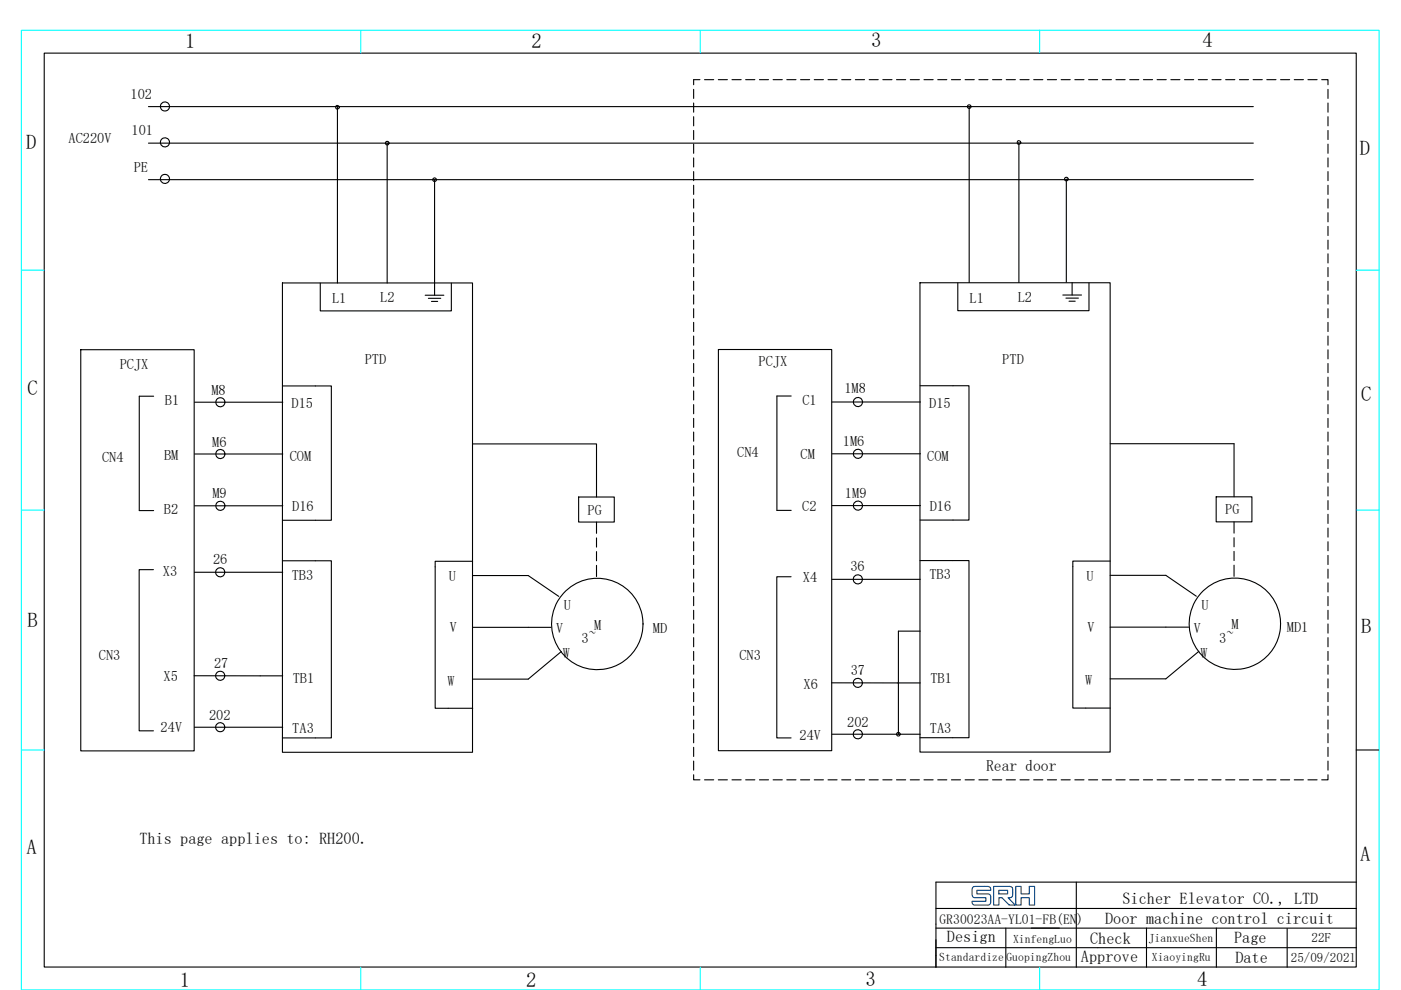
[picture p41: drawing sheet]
<svg xmlns="http://www.w3.org/2000/svg" width="297mm" height="210mm" viewBox="0 0 297 210" stroke-linecap="round" stroke-linejoin="round" font-family="sans-serif">
<defs><g id="words">
<g font-size="4.4">
<text x="39.3" y="10.1">1</text>
<text x="112.7" y="10.1">2</text>
<text x="184.7" y="10">3</text>
<text x="254.9" y="10">4</text>
<text x="5.5" y="31.7">D</text>
<text x="288.3" y="32.9">D</text>
<text x="5.8" y="83.7">C</text>
<text x="288.6" y="85">C</text>
<text x="5.8" y="133">B</text>
<text x="288.6" y="134.2">B</text>
<text x="5.6" y="181.2">A</text>
<text x="288.4" y="182.5">A</text>
<text x="38.1" y="209.3">1</text>
<text x="111.5" y="209.3">2</text>
<text x="183.5" y="209.1">3</text>
<text x="253.8" y="209.1">4</text>
</g>
<g font-size="3.5">
<text x="29.5" y="179.1">This page applies to: RH200.</text>
<text x="238" y="191.7">Sicher Elevator CO., LTD</text>
<text x="234.3" y="196">Door machine control circuit</text>
<text x="200.8" y="199.9">Design</text>
<text x="231.1" y="200.2">Check</text>
<text x="261.7" y="199.9">Page</text>
<text x="229.2" y="204">Approve</text>
<text x="261.9" y="204.2">Date</text>
</g>
<text font-size="3.3" x="209.1" y="163.6">Rear door</text>
<g font-size="3">
<text x="27.7" y="20.9">102</text>
<text x="27.9" y="28.6">101</text>
<text x="14.5" y="30.4">AC220V</text>
<text x="28.3" y="36.5">PE</text>
<text x="70.4" y="64.3">L1</text>
<text x="80.6" y="64.1">L2</text>
<text x="205.6" y="64.2">L1</text>
<text x="215.8" y="64.1">L2</text>
<text x="77.3" y="77.2">PTD</text>
<text x="160.8" y="77.7">PCJX</text>
<text x="212.5" y="77.2">PTD</text>
<text x="25.4" y="78.2">PCJX</text>
<text x="44.8" y="83.8">M8</text>
<text x="179" y="83.3">1M8</text>
<text x="34.9" y="85.8">B1</text>
<text x="61.8" y="86.5">D15</text>
<text x="170.1" y="85.9">C1</text>
<text x="197" y="86.5">D15</text>
<text x="45" y="94.7">M6</text>
<text x="178.7" y="94.6">1M6</text>
<text x="21.7" y="97.9">CN4</text>
<text x="34.8" y="97.7">BM</text>
<text x="61.4" y="97.8">COM</text>
<text x="156.3" y="96.9">CN4</text>
<text x="169.7" y="97.4">CM</text>
<text x="196.6" y="97.7">COM</text>
<text x="45" y="105.7">M9</text>
<text x="179.2" y="105.6">1M9</text>
<text x="34.7" y="109">B2</text>
<text x="62" y="108.4">D16</text>
<text x="124.6" y="109.2">PG</text>
<text x="170.1" y="108.3">C2</text>
<text x="197.1" y="108.3">D16</text>
<text x="259.8" y="109.1">PG</text>
<text x="45.2" y="119.6">26</text>
<text x="34.5" y="122.1">X3</text>
<text x="61.8" y="122.9">TB3</text>
<text x="95.2" y="123.3">U</text>
<text x="170.2" y="123.5">X4</text>
<text x="180.3" y="121.1">36</text>
<text x="197" y="122.9">TB3</text>
<text x="230.4" y="123.3">U</text>
<text x="119.6" y="129.4">U</text>
<text x="254.8" y="129.4">U</text>
<text x="95.4" y="134.1">V</text>
<text x="117.9" y="134.2">V</text>
<text x="123.3" y="136.5">3~</text>
<text x="125.9" y="133.5">M</text>
<text x="138.4" y="134.2">MD</text>
<text x="230.5" y="134.1">V</text>
<text x="253.1" y="134.2">V</text>
<text x="258.5" y="136.4">3~</text>
<text x="261.1" y="133.5">M</text>
<text x="272.8" y="134.1">MD1</text>
<text x="21" y="139.9">CN3</text>
<text x="45.4" y="141.7">27</text>
<text x="119.4" y="139.7">W</text>
<text x="156.8" y="140">CN3</text>
<text x="180.4" y="143.2">37</text>
<text x="254.5" y="139.6">W</text>
<text x="34.7" y="144.5">X5</text>
<text x="62.1" y="145">TB1</text>
<text x="94.9" y="145.4">W</text>
<text x="170.4" y="146.1">X6</text>
<text x="197.3" y="144.9">TB1</text>
<text x="230.1" y="145.4">W</text>
<text x="34.1" y="155.2">24V</text>
<text x="44.3" y="152.7">202</text>
<text x="62" y="155.5">TA3</text>
<text x="179.6" y="154.2">202</text>
<text x="197.1" y="155.4">TA3</text>
<text x="169.5" y="156.9">24V</text>
</g>
<text font-size="2.9" x="199.2" y="195.9">GR30023AA-YL01-FB(EN)</text>
<g font-size="2.8">
<text x="278.1" y="199.8">22F</text>
<text x="273.7" y="204.1">25/09/2021</text>
</g>
<g font-size="2.5">
<text x="199.1" y="203.9">Standardize</text>
<text x="213.4" y="203.8">GuopingZhou</text>
<text x="214.8" y="199.9">XinfengLuo</text>
<text x="243.6" y="199.8">JianxueShen</text>
<text x="244.2" y="203.9">XiaoyingRu</text>
</g>
</g></defs>
<path d="M4.5 6.4h287.9v203.6h-287.9zM76.5 6.4v4.9M148.5 6.4v4.9M220.4 6.4v4.9M4.5 57.3h4.9M287.5 57.3h4.9M4.5 108.2h4.9M287.5 108.2h4.9M4.5 159.1h4.9M76.5 205.1v4.9M148.5 205.1v4.9M220.4 205.1v4.9" fill="none" stroke="#0ff" stroke-width=".23"/>
<g fill="none" stroke="#000" stroke-width=".23">
<path d="M9.4 11.3h278.1v193.8h-278.1zM147.1 19v1.9M148.4 16.9h-1.3v1.1M149.4 16.9h1.9M152.3 16.9h1.9M155.2 16.9h1.9M158.1 16.9h1.9M161 16.9h1.9M163.9 16.9h2M166.8 16.9h2M169.7 16.9h2M172.6 16.9h2"/>
<path d="M175.6 16.9h1.9M178.5 16.9h1.9M181.4 16.9h1.9M184.3 16.9h1.9M187.2 16.9h1.9M190.1 16.9h1.9M193 16.9h1.9M195.9 16.9h1.9M198.8 16.9h1.9M201.7 16.9h1.9M204.6 16.9h2M207.5 16.9h2"/>
<path d="M210.4 16.9h2M213.3 16.9h2M216.3 16.9h1.9M219.2 16.9h1.9M222.1 16.9h1.9M225 16.9h1.9M227.9 16.9h1.9M230.8 16.9h1.9M233.7 16.9h1.9M236.6 16.9h1.9M239.5 16.9h1.9M242.4 16.9h2"/>
<path d="M245.3 16.9h2M248.2 16.9h2M251.1 16.9h2M254.1 16.9h1.9M257 16.9h1.9M259.9 16.9h1.9M262.8 16.9h1.9M265.7 16.9h1.9M268.6 16.9h1.9M271.5 16.9h1.9M274.4 16.9h2M277.3 16.9h2"/>
<path d="M280.2 16.9h1.4v1.1M281.6 19v1.9M31.5 22.6h234.2M31.5 30.4h234.2M31.5 38.1h234.2M71.3 22.4l.6 .1v.5l-.6 .1-.1-.2zM71.5 22.8v37.2M82.1 30.4v29.6M92.1 38.1v24.5M147.1 21.9v1.9M147.1 24.8v1.9M147.1 27.7v1.9"/>
<path d="M147.1 30.6v1.9M147.1 33.5v1.9M147.1 36.4v1.9M147.1 39.3v1.9M205.5 22.6v37.3M215.8 29.9l.6 .1v.4l-.6 .2-.1-.3zM216 30.2v29.7M226.1 38v21.8M281.6 21.9v1.9M281.6 24.8v1.9M281.6 27.7v1.9M281.6 30.6v1.9"/>
<path d="M281.6 33.5v1.9M281.6 36.4v1.9M281.6 39.3v1.9M147.1 42.2v1.9M147.1 45.1v2M147.1 48v2M147.1 50.9v2M147.1 53.8v2M147.1 56.7v2M147.1 59.7v1.9M195.1 60h40.3v99.5h-40.3zM227.3 59.9v2.7"/>
<path d="M281.6 42.2v1.9M281.6 45.1v2M281.6 48v2M281.6 50.9v2M281.6 53.8v2M281.6 56.7v2M281.6 59.7v1.9M17.1 74.2h24.1v85.1h-24.1zM59.9 60h40.3v99.6h-40.3zM67.9 60.1v5.8h27.8v-5.8M90.1 62.6h4M90.8 63.3h2.7"/>
<path d="M91.5 63.9h1.3M147.1 62.6v1.9M147.1 65.5v1.9M147.1 68.4v1.9M147.1 71.3v1.9M147.1 74.2v1.9M147.1 77.1v1.9M147.1 80v1.9M152.3 74.1h24v85.1h-24zM203.1 60v5.9h27.8v-5.9M225.3 62.6h4M226 63.2h2.6"/>
<path d="M226.7 63.9h1.3M281.6 62.6v1.9M281.6 65.5v1.9M281.6 68.4v1.9M281.6 71.3v1.9M281.6 74.2v1.9M281.6 77.1v1.9M281.6 80v1.9M32.6 84h-3.1v24.3h3.1M41.3 85.3h18.7M41.3 96.3h18.7M59.9 81.9h10.4v28.4h-10.4"/>
<path d="M100.2 94.2h26.3v11.2M147.1 82.9v1.9M147.1 85.8v2M147.1 88.7v2M147.1 91.6v2M147.1 94.5v2M147.1 97.5v1.9M167.7 84h-3v24.3h3M176.4 85.3h18.8M176.4 96.3h18.8M195.1 81.8h10.3v28.5h-10.3M235.4 94.1h26.2v11.3"/>
<path d="M281.6 82.9v1.9M281.6 85.8v2M281.6 88.7v2M281.6 91.6v2M281.6 94.5v2M281.6 97.5v1.9M41.3 107.3h18.7M59.9 118.9h10.4v37.6h-10.4M100.2 119h-7.9v31.2h7.9M122.7 105.4h7.5v5.3h-7.5zM126.5 110.7v2.4M126.5 114.1v1.9"/>
<path d="M126.5 117v1.9M126.5 119.9v2.4M147.1 100.4v1.9M147.1 103.3v1.9M147.1 106.2v1.9M147.1 109.1v1.9M147.1 112v1.9M147.1 114.9v1.9M147.1 117.8v1.9M176.4 107.2h18.8M195.1 118.9h10.3v37.6h-10.3M235.4 119h-7.9v31.2h7.9"/>
<path d="M257.9 105.4h7.5v5.3h-7.5zM261.6 110.7v2.4M261.6 114.1v1.9M261.6 117v1.9M261.6 119.9v2.3M281.6 100.4v1.9M281.6 103.3v1.9M281.6 106.2v1.9M281.6 109.1v1.9M281.6 112v1.9M281.6 114.9v1.9M281.6 117.8v1.9"/>
<path d="M32.5 120.8h-3v34.2h3M41.2 121.4h18.7M100.2 122.1h11.8l6.5 4.4M100.2 133.1h16.6M119 138.2l-7 5.8h-11.8M147.1 120.7v1.9M147.1 123.6v2M147.1 126.5v2M147.1 129.4v2M147.1 132.3v2M147.1 135.2v2M147.1 138.2v1.9"/>
<path d="M167.7 122.3h-3v34.2h3M176.4 122.9h18.7M195.1 133.9h-4.6v21.8M235.4 133h16.6M235.4 122h11.8l6.4 4.5M254.2 138.1l-7 5.9h-11.8M281.6 120.7v1.9M281.6 123.6v2M281.6 126.5v2M281.6 129.4v2M281.6 132.3v2M281.6 135.2v2"/>
<path d="M281.6 138.2v1.9M41.1 143.3h18.8M41.2 154.2h18.7M147.1 141.1v1.9M147.1 144v1.9M147.1 146.9v1.9M147.1 149.8v1.9M147.1 152.7v1.9M147.1 155.6v2M147.1 158.5v2M176.3 144.8l18.8 .1M176.4 155.7h18.7"/>
<path d="M281.6 141.1v1.9M281.6 144v1.9M281.6 146.9v1.9M281.6 149.8v1.9M281.6 152.7v1.9M281.6 155.6v2M281.6 158.5v2M287.5 159.1h4.9M147.1 164.3v1.1h1.3M147.1 161.4v2M149.4 165.4h1.9M152.3 165.4h1.9"/>
<path d="M155.2 165.4h1.9M158.1 165.4h1.9M161 165.4h1.9M163.9 165.4h2M166.8 165.4h2M169.7 165.4h2M172.6 165.4h2M175.6 165.4h1.9M178.5 165.4h1.9M181.4 165.4h1.9M184.3 165.4h1.9M187.2 165.4h1.9"/>
<path d="M190.1 165.4h1.9M193 165.4h1.9M195.9 165.4h1.9M198.8 165.4h1.9M201.7 165.4h1.9M204.6 165.4h2M207.5 165.4h2M210.4 165.4h2M213.3 165.4h2M216.3 165.4h1.9M219.2 165.4h1.9M222.1 165.4h1.9"/>
<path d="M225 165.4h1.9M227.9 165.4h1.9M230.8 165.4h1.9M233.7 165.4h1.9M236.6 165.4h1.9M239.5 165.4h1.9M242.4 165.4h2M245.3 165.4h2M248.2 165.4h2M251.1 165.4h2M254.1 165.4h1.9M257 165.4h1.9"/>
<path d="M259.9 165.4h1.9M262.8 165.4h1.9M265.7 165.4h1.9M268.6 165.4h1.9M271.5 165.4h1.9M274.4 165.4h2M277.3 165.4h2M281.6 164.3v1.1h-1.4M281.6 161.4v2M198.4 192.7h89.2M198.4 196.9h89.2M213.3 196.9v8.3"/>
<path d="M228.2 187.1v18.1M243.1 196.8v8.4M257.9 196.8v8.4M272.9 197v8.2M287.6 187.1h-89.2v18.1M198.4 201h89.2"/>
<circle cx="35" cy="30.2" r=".97"/>
<circle cx="35" cy="37.9" r=".97"/>
<circle cx="35" cy="22.6" r=".97"/>
<circle cx="82.1" cy="30.4" r=".39"/>
<circle cx="92.1" cy="38.1" r=".38"/>
<circle cx="205.5" cy="22.6" r=".39"/>
<circle cx="226.1" cy="38" r=".39"/>
<circle cx="46.7" cy="96.3" r=".97"/>
<circle cx="46.7" cy="85.3" r=".97"/>
<circle cx="181.9" cy="96.3" r=".97"/>
<circle cx="181.9" cy="85.3" r=".97"/>
<circle cx="46.7" cy="107.3" r=".97"/>
<circle cx="181.9" cy="107.2" r=".97"/>
<circle cx="46.7" cy="121.4" r=".97"/>
<circle cx="126.6" cy="132.4" r="9.7"/>
<circle cx="181.9" cy="122.9" r=".97"/>
<circle cx="261.8" cy="132.3" r="9.7"/>
<circle cx="46.7" cy="154.2" r=".97"/>
<circle cx="46.7" cy="143.3" r=".97"/>
<circle cx="181.9" cy="155.7" r=".97"/>
<circle cx="181.9" cy="144.8" r=".97"/>
<circle cx="190.5" cy="155.7" r=".39"/>
</g>
<path d="M206.3 188.1l.4-.1h2a1.06 1.06 0 0 1 1.3 .4l.1 .4h-3v.8h2.3a.61 .61 0 0 1 .7 .5v.6a.93 .93 0 0 1-.2 1 .93 .93 0 0 1-1 .3h-2.2a.6 .6 0 0 1-.6-.8h2.9v-.8h-1.9a.75 .75 0 0 1-1-.8v-.1a1.66 1.66 0 0 1 .2-1.4zM210.7 188h3.3a.75 .75 0 0 1 .7 .4 .75 .75 0 0 1 0 .8v.5a.73 .73 0 0 1-1 .7l1.5 1.5-.6 .1a1.01 1.01 0 0 1-1.2-.7l-1-.9h-.6v1.6h-1.1zM211.8 188.8h1.8v.8h-1.8zM215.4 188h1.1v1.6h.9h.8v-1.6h1.2v4h-1.2v-1.6h-1.7v1.6h-1.1z" fill="none" stroke="#003f7e" stroke-width=".23"/>
<use href="#words"/>
</svg>
